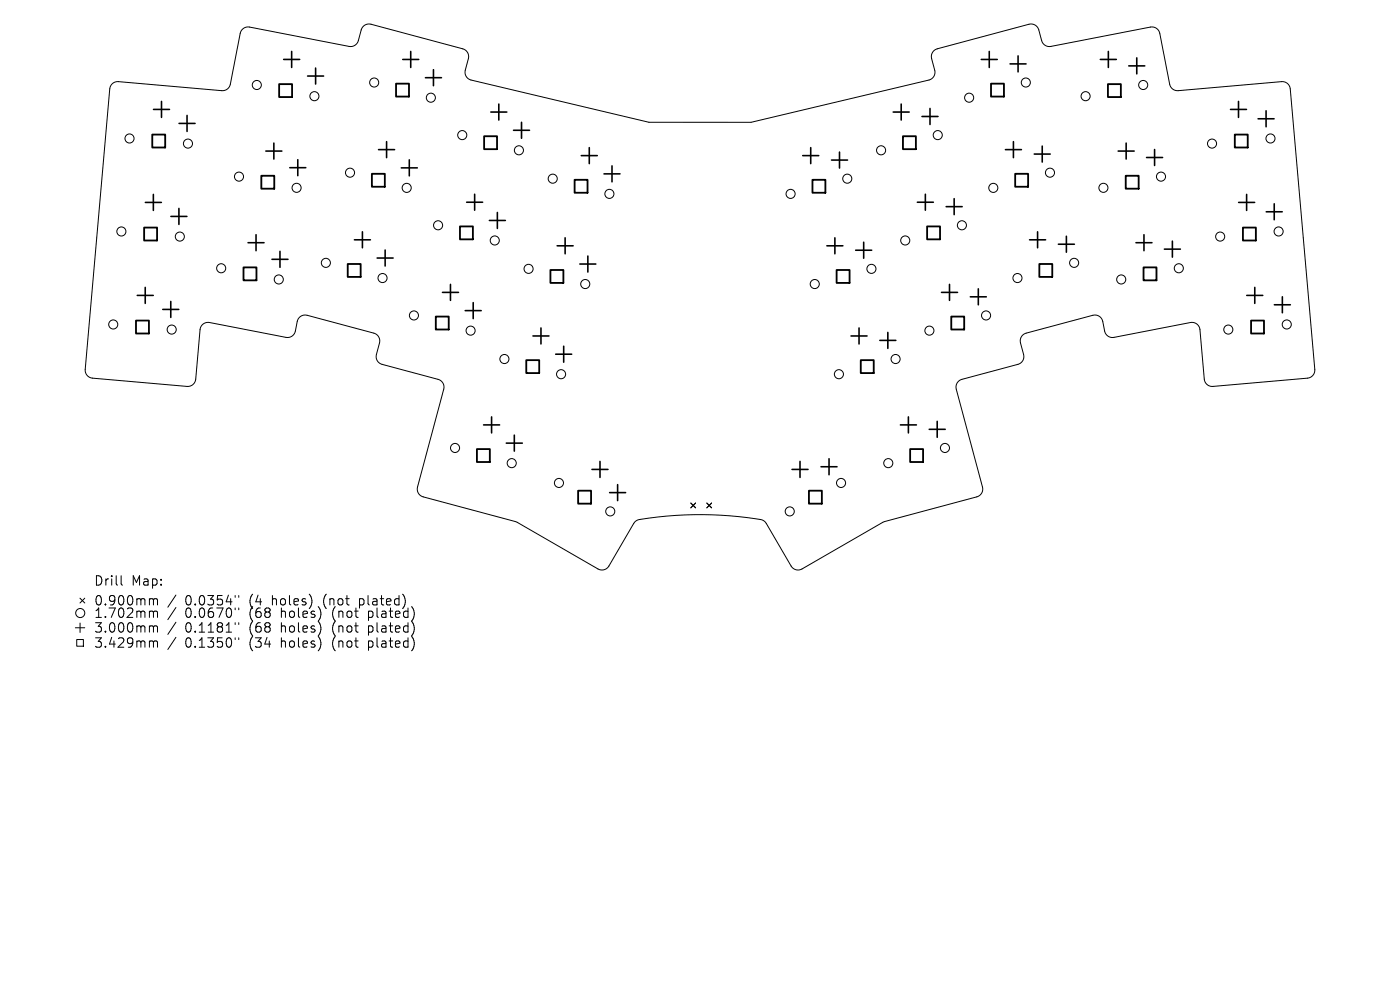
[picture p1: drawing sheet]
<svg xmlns="http://www.w3.org/2000/svg" width="297mm" height="210mm" viewBox="0 0 297 210" stroke-linecap="round" stroke-linejoin="round" font-family="sans-serif">
<defs><g id="words">
<g font-size="2.8">
<text x="20" y="124.5">Drill</text>
<text x="27.9" y="124.5">Map:</text>
<text x="20" y="128.7">0.900mm</text>
<text x="20" y="131.3">1.702mm</text>
<text x="39.2" y="128.7">0.0354&quot;</text>
<text x="39.2" y="131.3">0.0670&quot;</text>
<text x="52.9" y="128.7">(4</text>
<text x="52.9" y="131.3">(68</text>
<text x="57.7" y="128.7">holes)</text>
<text x="59.6" y="131.3">holes)</text>
<text x="68.7" y="128.7">(not</text>
<text x="70.6" y="131.3">(not</text>
<text x="76.4" y="128.7">plated)</text>
<text x="78.3" y="131.3">plated)</text>
<text x="20" y="134.4">3.000mm</text>
<text x="20" y="137.6">3.429mm</text>
<text x="39.2" y="134.4">0.1181&quot;</text>
<text x="39.2" y="137.6">0.1350&quot;</text>
<text x="52.9" y="134.4">(68</text>
<text x="52.9" y="137.6">(34</text>
<text x="59.6" y="134.4">holes)</text>
<text x="59.6" y="137.6">holes)</text>
<text x="70.6" y="134.4">(not</text>
<text x="70.6" y="137.6">(not</text>
<text x="78.3" y="134.4">plated)</text>
<text x="78.3" y="137.6">plated)</text>
</g>
</g></defs>
<g fill="none" stroke="#000" stroke-width=".21">
<path d="M23.7 17.9l.7-.5 .7-.1 22.2 1.9a1.7 1.7 0 0 0 1.6-1.3l2.1-11.1a1.7 1.7 0 0 1 1.9-1.1l21.2 4.2a1.7 1.7 0 0 0 1.9-1.3l.7-2.5a1.7 1.7 0 0 1 2-1l19.7 5.4a1.7 1.7 0 0 1 1 1.9l-.7 2.6a1.7 1.7 0 0 0 1.2 2l37.8 8.9h21.6l37.9-9a1.7 1.7 0 0 0 1.1-2l-.7-2.7a1.7 1.7 0 0 1 1.2-1.8l19.8-5.3a1.7 1.7 0 0 1 1.8 1.2l.6 2.3a1.7 1.7 0 0 0 1.9 1.2l21.4-4.1a1.7 1.7 0 0 1 1.7 1.4l2.2 11a1.7 1.7 0 0 0 1.8 1.1l22.2-1.9a1.7 1.7 0 0 1 1.5 1.6l5.2 59.8a1.69 1.69 0 0 1-1.5 1.5l-20.4 1.8a1.7 1.7 0 0 1-1.5-1.6l-.9-10.5a1.7 1.7 0 0 0-2.1-1.5l-16.4 3.2a1.7 1.7 0 0 1-1.8-1.4l-.4-2.3a1.7 1.7 0 0 0-2.1-1l-14.2 3.8a1.7 1.7 0 0 0-1.1 2l.7 2.8a1.7 1.7 0 0 1-1.2 1.8l-12.1 3.2a1.7 1.7 0 0 0-1 2.1l5.6 21a1.7 1.7 0 0 1-1.3 1.8l-19.7 5.3-17.4 10a1.7 1.7 0 0 1-2.3-.6l-5.2-9.1-.5-.5-.6-.3a78.2 78.2 0 0 0-26.2 .1l-.9 .7-5.4 9.3a1.7 1.7 0 0 1-2.1 .4l-17.3-10-19.8-5.3a1.7 1.7 0 0 1-1.2-2.1l5.6-20.9a1.7 1.7 0 0 0-1.3-1.9l-12.1-3.3a1.7 1.7 0 0 1-.9-2l.6-2.6a1.7 1.7 0 0 0-1.2-1.9l-14.4-3.9a1.7 1.7 0 0 0-1.8 1.4l-.5 2.3a1.7 1.7 0 0 1-1.9 1.1l-16.3-3.2a1.7 1.7 0 0 0-2 1.5l-.9 10.8a1.7 1.7 0 0 1-1.8 1.3l-20.4-1.8a1.7 1.7 0 0 1-1.2-1.8l5.2-59.5zM146.5 106.7l1.1 1M147.6 106.7l-1.1 1M149.9 106.7l1.1 1M151 106.7l-1.1 1M16 133.2h2M16.3 135.7h1.4v1.4h-1.4zM17 126.9l1 1M17 132.2v2M18 126.9l-1 1M25.7 122.1v1.7l.3 .3M32.3 127l.3 .3"/>
<path d="M32.3 129.6l.3 .3M32.3 132.8l.3 .2M32.3 136l.3 .2M32.6 127.3v1M32.6 129.9v1.1M32.6 133v1.1M32.6 136.2v1.1M32.6 127.3l.2-.3 .5 .1 .1 1.2M32.6 129.9l.2-.3 .5 .1 .1 1.3M32.6 133l.2-.2 .5 .1 .1 1.2M32.6 136.2l.2-.2 .5 .1 .1 1.2M37.3 126.2l-1.7 2.6"/>
<path d="M37.3 128.9l-1.7 2.5M37.3 132l-1.7 2.6M37.3 135.2l-1.7 2.6M49.9 126.3v.4M49.9 129v.4M49.9 132.1v.4M49.9 135.3v.4M50.7 126.3v.4M50.7 129v.4M50.7 132.1v.4M50.7 135.3v.4M66.1 126.9v1.3"/>
<path d="M68 132.7v1.3M68 135.9v1.3M68.1 130l-.1 .9M85.5 126.1l.5 1.3-.2 1.1M87.4 128.8a2.35 2.35 0 0 1 0 2.8M87.4 131.9a2.35 2.35 0 0 1 0 2.9M87.4 135.1a2.35 2.35 0 0 1 0 2.9"/>
<circle cx="54.5" cy="18" r=".96"/>
<circle cx="79.4" cy="17.5" r=".96"/>
<circle cx="217.6" cy="17.5" r=".96"/>
<circle cx="242.5" cy="18" r=".96"/>
<circle cx="27.5" cy="29.4" r=".96"/>
<circle cx="39.9" cy="30.5" r=".96"/>
<circle cx="50.7" cy="37.5" r=".96"/>
<circle cx="62.9" cy="39.8" r=".96"/>
<circle cx="66.7" cy="20.4" r=".96"/>
<circle cx="74.3" cy="36.6" r=".96"/>
<circle cx="86.3" cy="39.9" r=".96"/>
<circle cx="91.4" cy="20.7" r=".96"/>
<circle cx="98.1" cy="28.7" r=".96"/>
<circle cx="110.1" cy="31.9" r=".96"/>
<circle cx="117.3" cy="37.9" r=".96"/>
<circle cx="179.7" cy="37.9" r=".96"/>
<circle cx="186.9" cy="31.9" r=".96"/>
<circle cx="198.9" cy="28.7" r=".96"/>
<circle cx="205.6" cy="20.7" r=".96"/>
<circle cx="210.7" cy="39.9" r=".96"/>
<circle cx="222.7" cy="36.6" r=".96"/>
<circle cx="230.3" cy="20.4" r=".96"/>
<circle cx="234.1" cy="39.8" r=".96"/>
<circle cx="246.3" cy="37.5" r=".96"/>
<circle cx="257.1" cy="30.5" r=".96"/>
<circle cx="269.5" cy="29.4" r=".96"/>
<circle cx="25.7" cy="49.1" r=".96"/>
<circle cx="38.1" cy="50.2" r=".96"/>
<circle cx="46.9" cy="56.9" r=".96"/>
<circle cx="59.1" cy="59.3" r=".96"/>
<circle cx="69.1" cy="55.8" r=".96"/>
<circle cx="81.2" cy="59" r=".96"/>
<circle cx="92.9" cy="47.8" r=".96"/>
<circle cx="105" cy="51" r=".96"/>
<circle cx="112.1" cy="57" r=".96"/>
<circle cx="129.3" cy="41.1" r=".96"/>
<circle cx="167.7" cy="41.1" r=".96"/>
<circle cx="184.9" cy="57" r=".96"/>
<circle cx="192" cy="51" r=".96"/>
<circle cx="204.1" cy="47.8" r=".96"/>
<circle cx="215.8" cy="59" r=".96"/>
<circle cx="227.9" cy="55.8" r=".96"/>
<circle cx="237.9" cy="59.3" r=".96"/>
<circle cx="250.1" cy="56.9" r=".96"/>
<circle cx="258.9" cy="50.2" r=".96"/>
<circle cx="271.3" cy="49.1" r=".96"/>
<circle cx="24" cy="68.8" r=".96"/>
<circle cx="36.4" cy="69.9" r=".96"/>
<circle cx="87.8" cy="66.9" r=".96"/>
<circle cx="99.8" cy="70.1" r=".96"/>
<circle cx="107" cy="76.2" r=".96"/>
<circle cx="119" cy="79.4" r=".96"/>
<circle cx="124.2" cy="60.3" r=".96"/>
<circle cx="172.8" cy="60.3" r=".96"/>
<circle cx="178" cy="79.4" r=".96"/>
<circle cx="190" cy="76.2" r=".96"/>
<circle cx="197.2" cy="70.1" r=".96"/>
<circle cx="209.2" cy="66.9" r=".96"/>
<circle cx="260.6" cy="69.9" r=".96"/>
<circle cx="273" cy="68.8" r=".96"/>
<circle cx="96.5" cy="95" r=".96"/>
<circle cx="108.6" cy="98.2" r=".96"/>
<circle cx="188.4" cy="98.2" r=".96"/>
<circle cx="200.5" cy="95" r=".96"/>
<circle cx="118.6" cy="102.4" r=".96"/>
<circle cx="129.5" cy="108.5" r=".96"/>
<circle cx="167.5" cy="108.5" r=".96"/>
<circle cx="178.4" cy="102.4" r=".96"/>
<circle cx="17" cy="130" r=".96"/>
</g>
<g fill="none" stroke="#000" stroke-width=".34">
<path d="M60.2 12.6h3.4M61.9 10.9v3.4M65.3 16.1h3.4M67 14.4v3.4M85.4 12.6h3.4M87.1 10.9v3.4M90.3 16.5h3.4M92 14.8v3.4M208.2 12.6h3.4M209.9 10.9v3.4M214.3 13.6h3.4M216 11.9v3.4"/>
<path d="M233.4 12.6h3.4M235.1 10.9v3.4M239.5 14h3.4M241.2 12.3v3.4M32.6 23.2h3.4M34.3 21.5v3.4M38 26.2h3.4M39.7 24.5v3.4M56.4 32h3.4M58.1 30.3v3.4M61.5 35.6h3.4M63.2 33.9v3.4"/>
<path d="M80.3 31.7h3.4M82 30v3.4M85.1 35.6h3.4M86.8 33.9v3.4M104.1 23.8h3.4M105.8 22.1v3.4M108.9 27.6h3.4M110.6 25.9v3.4M123.3 33h3.4M125 31.3v3.4M128.1 36.9h3.4M129.8 35.2v3.4"/>
<path d="M170.3 33h3.4M172 31.3v3.4M176.4 34h3.4M178.1 32.3v3.4M189.5 23.8h3.4M191.2 22.1v3.4M195.6 24.7h3.4M197.3 23v3.4M213.3 31.7h3.4M215 30v3.4M219.4 32.7h3.4M221.1 31v3.4"/>
<path d="M237.2 32h3.4M238.9 30.3v3.4M243.2 33.4h3.4M244.9 31.7v3.4M261 23.2h3.4M262.7 21.5v3.4M266.9 25.2h3.4M268.6 23.5v3.4M30.8 42.9h3.4M32.5 41.2v3.4M36.3 45.9h3.4M38 44.2v3.4"/>
<path d="M52.6 51.5h3.4M54.3 49.8v3.4M57.7 55h3.4M59.4 53.3v3.4M75.2 50.9h3.4M76.9 49.2v3.4M80 54.7h3.4M81.7 53v3.4M99 42.9h3.4M100.7 41.2v3.4M103.8 46.8h3.4M105.5 45.1v3.4"/>
<path d="M118.2 52.1h3.4M119.9 50.4v3.4M123 56h3.4M124.7 54.3v3.4M175.4 52.1h3.4M177.1 50.4v3.4M181.5 53.1h3.4M183.2 51.4v3.4M194.6 42.9h3.4M196.3 41.2v3.4M200.7 43.8h3.4M202.4 42.1v3.4"/>
<path d="M218.4 50.9h3.4M220.1 49.2v3.4M224.5 51.8h3.4M226.2 50.1v3.4M241 51.5h3.4M242.7 49.8v3.4M247 52.8h3.4M248.7 51.2v3.3M262.8 42.9h3.4M264.5 41.2v3.4M268.6 44.9h3.4M270.3 43.2v3.4"/>
<path d="M29.1 62.7h3.4M30.8 61v3.4M34.5 65.6h3.4M36.2 63.9v3.4M93.9 62h3.4M95.6 60.3v3.4M98.7 65.9h3.4M100.4 64.2v3.4M113.1 71.3h3.4M114.8 69.6v3.4M117.9 75.1h3.4M119.6 73.4v3.4"/>
<path d="M180.5 71.3h3.4M182.2 69.6v3.4M186.7 72.2h3.3M188.3 70.5v3.4M199.7 62h3.4M201.4 60.3v3.4M205.8 63h3.4M207.5 61.3v3.4M264.5 62.7h3.4M266.2 61v3.4M270.3 64.7h3.4M272 63v3.3"/>
<path d="M102.6 90.1h3.4M104.3 88.4v3.4M107.4 94h3.4M109.1 92.3v3.4M125.6 99.6h3.4M127.3 97.9v3.4M168 99.6h3.4M169.7 97.9v3.4M174.2 99h3.4M175.9 97.3v3.4M191 90.1h3.4M192.7 88.4v3.4"/>
<path d="M197.1 91.1h3.4M198.8 89.4v3.4M129.3 104.5h3.4M131 102.8v3.4"/>
</g>
<g fill="none" stroke="#000" stroke-width=".39">
<path d="M59.2 17.8h2.8v2.8h-2.8zM84 17.7h2.8v2.8h-2.8zM210.2 17.7h2.8v2.8h-2.8zM235 17.8h2.8v2.8h-2.8zM32.3 28.5h2.7v2.8h-2.7zM55.4 37.3h2.8v2.7h-2.8zM78.9 36.9h2.7v2.7h-2.7zM102.7 28.9h2.7v2.7h-2.7zM121.9 38.1h2.7v2.8h-2.7zM172.4 38.1h2.7v2.8h-2.7zM191.6 28.9h2.7v2.7h-2.7zM215.4 36.9h2.7v2.7h-2.7z"/>
<path d="M238.8 37.3h2.8v2.7h-2.8zM262 28.5h2.7v2.8h-2.7zM30.6 48.3h2.7v2.7h-2.7zM51.7 56.7h2.7v2.8h-2.7zM73.8 56h2.7v2.7h-2.7zM97.6 48h2.7v2.8h-2.7zM116.8 57.3h2.7v2.7h-2.7zM177.5 57.3h2.7v2.7h-2.7zM196.7 48h2.7v2.8h-2.7zM220.5 56h2.7v2.7h-2.7zM242.6 56.7h2.7v2.8h-2.7zM263.7 48.3h2.7v2.7h-2.7z"/>
<path d="M28.9 68h2.7v2.7h-2.7zM92.5 67.2h2.7v2.7h-2.7zM111.6 76.4h2.8v2.7h-2.8zM182.6 76.4h2.8v2.7h-2.8zM201.8 67.2h2.7v2.7h-2.7zM265.4 68h2.8v2.7h-2.8zM101.2 95.3h2.7v2.7h-2.7zM193.1 95.3h2.7v2.7h-2.7zM122.6 104.1h2.8v2.7h-2.8zM171.6 104.1h2.8v2.7h-2.8z"/>
</g>
<use href="#words"/>
</svg>
